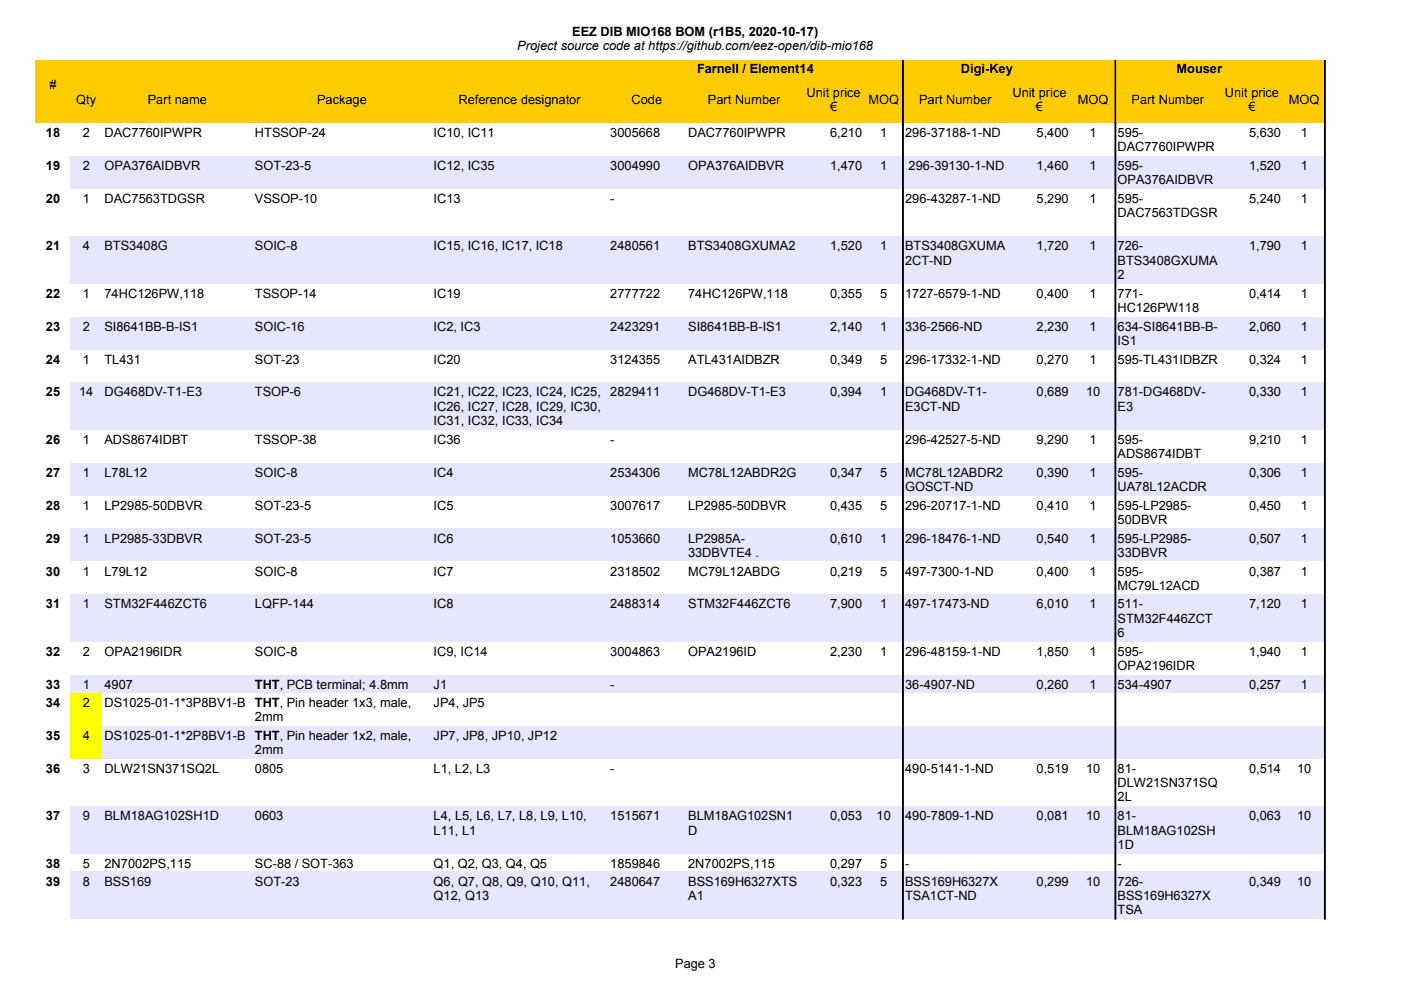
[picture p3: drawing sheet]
<svg xmlns="http://www.w3.org/2000/svg" width="297mm" height="210mm" viewBox="0 0 297 210" stroke-linecap="round" stroke-linejoin="round" font-family="sans-serif">
<defs><g id="words">
<g font-size="2.7">
<text x="109.7" y="10.6">Project source code at https://github.com/eez-open/dib-mio168</text>
<text x="121.3" y="7.5">EEZ DIB MIO168 BOM (r1B5, 2020-10-17)</text>
<text x="147.8" y="15.4">Farnell / Element14</text>
<text x="203.7" y="15.4">Digi-Key</text>
<text x="249.4" y="15.4">Mouser</text>
<text x="10.5" y="18.9">#</text>
<text x="16.2" y="22">Qty</text>
<text x="31.3" y="22">Part name</text>
<text x="67.2" y="22">Package</text>
<text x="97.2" y="22">Reference designator</text>
<text x="133.9" y="22">Code</text>
<text x="150.1" y="22">Part Number</text>
<text x="171" y="20.5">Unit price</text>
<text x="176" y="23.5">€</text>
<text x="184.1" y="22">MOQ</text>
<text x="194.9" y="22">Part Number</text>
<text x="214.7" y="20.5">Unit price</text>
<text x="219.6" y="23.5">€</text>
<text x="228.5" y="22">MOQ</text>
<text x="239.9" y="22">Part Number</text>
<text x="259.7" y="20.5">Unit price</text>
<text x="264.7" y="23.5">€</text>
<text x="273.3" y="22">MOQ</text>
<text x="9.7" y="29">18</text>
<text x="17.5" y="29">2</text>
<text x="22.2" y="29">DAC7760IPWPR</text>
<text x="54" y="29">HTSSOP-24</text>
<text x="91.9" y="29">IC10, IC11</text>
<text x="129.4" y="29">3005668</text>
<text x="145.9" y="29">DAC7760IPWPR</text>
<text x="176" y="29">6,210</text>
<text x="186.6" y="29">1</text>
<text x="191.9" y="29">296-37188-1-ND</text>
<text x="219.8" y="29">5,400</text>
<text x="231" y="29">1</text>
<text x="237" y="29">595-</text>
<text x="264.8" y="29">5,630</text>
<text x="275.8" y="29">1</text>
<text x="237" y="32.1">DAC7760IPWPR</text>
<text x="9.7" y="36">19</text>
<text x="17.5" y="36">2</text>
<text x="22.2" y="36">OPA376AIDBVR</text>
<text x="54" y="36">SOT-23-5</text>
<text x="91.9" y="36">IC12, IC35</text>
<text x="129.4" y="36">3004990</text>
<text x="145.9" y="36">OPA376AIDBVR</text>
<text x="176" y="36">1,470</text>
<text x="186.6" y="36">1</text>
<text x="192.7" y="36">296-39130-1-ND</text>
<text x="219.8" y="36">1,460</text>
<text x="231" y="36">1</text>
<text x="237" y="36">595-</text>
<text x="237" y="39.1">OPA376AIDBVR</text>
<text x="264.8" y="36">1,520</text>
<text x="275.8" y="36">1</text>
<text x="9.7" y="43">20</text>
<text x="17.5" y="43">1</text>
<text x="22.2" y="43">DAC7563TDGSR</text>
<text x="54" y="43">VSSOP-10</text>
<text x="91.9" y="43">IC13</text>
<text x="129.4" y="43">-</text>
<text x="191.9" y="43">296-43287-1-ND</text>
<text x="219.8" y="43">5,290</text>
<text x="231" y="43">1</text>
<text x="237" y="43">595-</text>
<text x="237" y="46">DAC7563TDGSR</text>
<text x="264.8" y="43">5,240</text>
<text x="275.8" y="43">1</text>
<text x="9.7" y="53.1">21</text>
<text x="17.5" y="53.1">4</text>
<text x="22.2" y="53.1">BTS3408G</text>
<text x="54" y="53.1">SOIC-8</text>
<text x="91.9" y="53.1">IC15, IC16, IC17, IC18</text>
<text x="129.4" y="53.1">2480561</text>
<text x="145.9" y="53.1">BTS3408GXUMA2</text>
<text x="176" y="53.1">1,520</text>
<text x="186.6" y="53.1">1</text>
<text x="191.9" y="53.1">BTS3408GXUMA</text>
<text x="219.8" y="53.1">1,720</text>
<text x="231" y="53.1">1</text>
<text x="237" y="53.1">726-</text>
<text x="264.8" y="53.1">1,790</text>
<text x="275.8" y="53.1">1</text>
<text x="191.9" y="56.1">2CT-ND</text>
<text x="237" y="56.1">BTS3408GXUMA</text>
<text x="237" y="59.1">2</text>
<text x="9.7" y="63.1">22</text>
<text x="17.5" y="63.1">1</text>
<text x="22.2" y="63.1">74HC126PW,118</text>
<text x="54" y="63.1">TSSOP-14</text>
<text x="91.9" y="63.1">IC19</text>
<text x="129.4" y="63.1">2777722</text>
<text x="145.9" y="63.1">74HC126PW,118</text>
<text x="176" y="63.1">0,355</text>
<text x="186.6" y="63.1">5</text>
<text x="191.9" y="63.1">1727-6579-1-ND</text>
<text x="219.8" y="63.1">0,400</text>
<text x="231" y="63.1">1</text>
<text x="237" y="63.1">771-</text>
<text x="264.8" y="63.1">0,414</text>
<text x="275.8" y="63.1">1</text>
<text x="9.7" y="70.1">23</text>
<text x="17.5" y="70.1">2</text>
<text x="22.2" y="70.1">SI8641BB-B-IS1</text>
<text x="54" y="70.1">SOIC-16</text>
<text x="91.9" y="70.1">IC2, IC3</text>
<text x="129.4" y="70.1">2423291</text>
<text x="145.9" y="70.1">SI8641BB-B-IS1</text>
<text x="176" y="70.1">2,140</text>
<text x="186.6" y="70.1">1</text>
<text x="191.9" y="70.1">336-2566-ND</text>
<text x="219.8" y="70.1">2,230</text>
<text x="231" y="70.1">1</text>
<text x="237" y="66.2">HC126PW118</text>
<text x="237" y="70.1">634-SI8641BB-B-</text>
<text x="264.8" y="70.1">2,060</text>
<text x="275.8" y="70.1">1</text>
<text x="9.7" y="77.1">24</text>
<text x="17.5" y="77.1">1</text>
<text x="22.2" y="77.1">TL431</text>
<text x="54" y="77.1">SOT-23</text>
<text x="91.9" y="77.1">IC20</text>
<text x="129.4" y="77.1">3124355</text>
<text x="145.9" y="77.1">ATL431AIDBZR</text>
<text x="176" y="77.1">0,349</text>
<text x="186.6" y="77.1">5</text>
<text x="191.9" y="77.1">296-17332-1-ND</text>
<text x="219.8" y="77.1">0,270</text>
<text x="231" y="77.1">1</text>
<text x="237" y="73.1">IS1</text>
<text x="237" y="77.1">595-TL431IDBZR</text>
<text x="264.8" y="77.1">0,324</text>
<text x="275.8" y="77.1">1</text>
<text x="9.7" y="84">25</text>
<text x="16.8" y="84">14</text>
<text x="22.2" y="84">DG468DV-T1-E3</text>
<text x="54" y="84">TSOP-6</text>
<text x="91.9" y="84">IC21, IC22, IC23, IC24, IC25,</text>
<text x="91.9" y="87.1">IC26, IC27, IC28, IC29, IC30,</text>
<text x="129.4" y="84">2829411</text>
<text x="145.9" y="84">DG468DV-T1-E3</text>
<text x="176" y="84">0,394</text>
<text x="186.6" y="84">1</text>
<text x="191.9" y="84">DG468DV-T1-</text>
<text x="191.9" y="87.1">E3CT-ND</text>
<text x="219.8" y="84">0,689</text>
<text x="230.3" y="84">10</text>
<text x="237" y="84">781-DG468DV-</text>
<text x="237" y="87.1">E3</text>
<text x="264.8" y="84">0,330</text>
<text x="275.8" y="84">1</text>
<text x="9.7" y="94.1">26</text>
<text x="17.5" y="94.1">1</text>
<text x="22.2" y="94.1">ADS8674IDBT</text>
<text x="54" y="94.1">TSSOP-38</text>
<text x="91.9" y="94.1">IC36</text>
<text x="91.9" y="90.1">IC31, IC32, IC33, IC34</text>
<text x="129.4" y="94.1">-</text>
<text x="191.9" y="94.1">296-42527-5-ND</text>
<text x="219.8" y="94.1">9,290</text>
<text x="231" y="94.1">1</text>
<text x="237" y="94.1">595-</text>
<text x="264.8" y="94.1">9,210</text>
<text x="275.8" y="94.1">1</text>
<text x="9.7" y="101.1">27</text>
<text x="17.5" y="101.1">1</text>
<text x="22.2" y="101.1">L78L12</text>
<text x="54" y="101.1">SOIC-8</text>
<text x="91.9" y="101.1">IC4</text>
<text x="129.4" y="101.1">2534306</text>
<text x="145.9" y="101.1">MC78L12ABDR2G</text>
<text x="176" y="101.1">0,347</text>
<text x="186.6" y="101.1">5</text>
<text x="191.9" y="101.1">MC78L12ABDR2</text>
<text x="219.8" y="101.1">0,390</text>
<text x="231" y="101.1">1</text>
<text x="237" y="97.2">ADS8674IDBT</text>
<text x="237" y="101.1">595-</text>
<text x="264.8" y="101.1">0,306</text>
<text x="275.8" y="101.1">1</text>
<text x="191.9" y="104.1">GOSCT-ND</text>
<text x="237" y="104.1">UA78L12ACDR</text>
<text x="9.7" y="108.1">28</text>
<text x="17.5" y="108.1">1</text>
<text x="22.2" y="108.1">LP2985-50DBVR</text>
<text x="54" y="108.1">SOT-23-5</text>
<text x="91.9" y="108.1">IC5</text>
<text x="129.4" y="108.1">3007617</text>
<text x="145.9" y="108.1">LP2985-50DBVR</text>
<text x="176" y="108.1">0,435</text>
<text x="186.6" y="108.1">5</text>
<text x="191.9" y="108.1">296-20717-1-ND</text>
<text x="219.8" y="108.1">0,410</text>
<text x="231" y="108.1">1</text>
<text x="237" y="108.1">595-LP2985-</text>
<text x="237" y="111.1">50DBVR</text>
<text x="264.8" y="108.1">0,450</text>
<text x="275.8" y="108.1">1</text>
<text x="9.7" y="115">29</text>
<text x="17.5" y="115">1</text>
<text x="22.2" y="115">LP2985-33DBVR</text>
<text x="54" y="115">SOT-23-5</text>
<text x="91.9" y="115">IC6</text>
<text x="129.4" y="115">1053660</text>
<text x="145.9" y="115">LP2985A-</text>
<text x="145.9" y="118.1">33DBVTE4 .</text>
<text x="176" y="115">0,610</text>
<text x="186.6" y="115">1</text>
<text x="191.9" y="115">296-18476-1-ND</text>
<text x="219.8" y="115">0,540</text>
<text x="231" y="115">1</text>
<text x="237" y="115">595-LP2985-</text>
<text x="237" y="118.1">33DBVR</text>
<text x="264.8" y="115">0,507</text>
<text x="275.8" y="115">1</text>
<text x="9.7" y="122">30</text>
<text x="17.5" y="122">1</text>
<text x="22.2" y="122">L79L12</text>
<text x="54" y="122">SOIC-8</text>
<text x="91.9" y="122">IC7</text>
<text x="129.4" y="122">2318502</text>
<text x="145.9" y="122">MC79L12ABDG</text>
<text x="176" y="122">0,219</text>
<text x="186.6" y="122">5</text>
<text x="191.9" y="122">497-7300-1-ND</text>
<text x="219.8" y="122">0,400</text>
<text x="231" y="122">1</text>
<text x="237" y="122">595-</text>
<text x="237" y="125.1">MC79L12ACD</text>
<text x="264.8" y="122">0,387</text>
<text x="275.8" y="122">1</text>
<text x="9.7" y="129">31</text>
<text x="17.5" y="129">1</text>
<text x="22.2" y="129">STM32F446ZCT6</text>
<text x="54" y="129">LQFP-144</text>
<text x="91.9" y="129">IC8</text>
<text x="129.4" y="129">2488314</text>
<text x="145.9" y="129">STM32F446ZCT6</text>
<text x="176" y="129">7,900</text>
<text x="186.6" y="129">1</text>
<text x="191.9" y="129">497-17473-ND</text>
<text x="219.8" y="129">6,010</text>
<text x="231" y="129">1</text>
<text x="237" y="129">511-</text>
<text x="264.8" y="129">7,120</text>
<text x="275.8" y="129">1</text>
<text x="237" y="132">STM32F446ZCT</text>
<text x="237" y="135.1">6</text>
<text x="9.7" y="139.1">32</text>
<text x="17.5" y="139.1">2</text>
<text x="22.2" y="139.1">OPA2196IDR</text>
<text x="54" y="139.1">SOIC-8</text>
<text x="91.9" y="139.1">IC9, IC14</text>
<text x="129.4" y="139.1">3004863</text>
<text x="145.9" y="139.1">OPA2196ID</text>
<text x="176" y="139.1">2,230</text>
<text x="186.6" y="139.1">1</text>
<text x="191.9" y="139.1">296-48159-1-ND</text>
<text x="219.8" y="139.1">1,850</text>
<text x="231" y="139.1">1</text>
<text x="237" y="139.1">595-</text>
<text x="237" y="142.1">OPA2196IDR</text>
<text x="264.8" y="139.1">1,940</text>
<text x="275.8" y="139.1">1</text>
<text x="9.7" y="146.1">33</text>
<text x="9.7" y="149.9">34</text>
<text x="17.5" y="146.1">1</text>
<text x="17.5" y="149.9">2</text>
<text x="22.2" y="146.1">4907</text>
<text x="22.2" y="149.9">DS1025-01-1*3P8BV1-B</text>
<text x="54" y="146.1">THT, PCB terminal; 4.8mm</text>
<text x="54" y="149.9">THT, Pin header 1x3, male,</text>
<text x="91.9" y="146.1">J1</text>
<text x="91.9" y="149.9">JP4, JP5</text>
<text x="129.4" y="146.1">-</text>
<text x="191.9" y="146.1">36-4907-ND</text>
<text x="219.8" y="146.1">0,260</text>
<text x="231" y="146.1">1</text>
<text x="237" y="146.1">534-4907</text>
<text x="264.8" y="146.1">0,257</text>
<text x="275.8" y="146.1">1</text>
<text x="54" y="152.9">2mm</text>
<text x="9.7" y="156.9">35</text>
<text x="17.5" y="156.9">4</text>
<text x="22.2" y="156.9">DS1025-01-1*2P8BV1-B</text>
<text x="54" y="156.9">THT, Pin header 1x2, male,</text>
<text x="54" y="159.9">2mm</text>
<text x="91.9" y="156.9">JP7, JP8, JP10, JP12</text>
<text x="9.7" y="163.8">36</text>
<text x="17.5" y="163.8">3</text>
<text x="22.2" y="163.8">DLW21SN371SQ2L</text>
<text x="54" y="163.8">0805</text>
<text x="91.9" y="163.8">L1, L2, L3</text>
<text x="129.4" y="163.8">-</text>
<text x="191.9" y="163.8">490-5141-1-ND</text>
<text x="219.8" y="163.8">0,519</text>
<text x="230.3" y="163.8">10</text>
<text x="237" y="163.8">81-</text>
<text x="237" y="166.9">DLW21SN371SQ</text>
<text x="264.8" y="163.8">0,514</text>
<text x="275" y="163.8">10</text>
<text x="9.7" y="173.9">37</text>
<text x="17.5" y="173.9">9</text>
<text x="22.2" y="173.9">BLM18AG102SH1D</text>
<text x="54" y="173.9">0603</text>
<text x="91.9" y="173.9">L4, L5, L6, L7, L8, L9, L10,</text>
<text x="129.4" y="173.9">1515671</text>
<text x="145.9" y="173.9">BLM18AG102SN1</text>
<text x="176" y="173.9">0,053</text>
<text x="185.8" y="173.9">10</text>
<text x="191.9" y="173.9">490-7809-1-ND</text>
<text x="219.8" y="173.9">0,081</text>
<text x="230.3" y="173.9">10</text>
<text x="237" y="169.9">2L</text>
<text x="237" y="173.9">81-</text>
<text x="264.8" y="173.9">0,063</text>
<text x="275" y="173.9">10</text>
<text x="91.9" y="177">L11, L1</text>
<text x="145.9" y="177">D</text>
<text x="237" y="177">BLM18AG102SH</text>
<text x="237" y="180">1D</text>
<text x="9.7" y="184">38</text>
<text x="17.5" y="184">5</text>
<text x="22.2" y="184">2N7002PS,115</text>
<text x="54" y="184">SC-88 / SOT-363</text>
<text x="91.9" y="184">Q1, Q2, Q3, Q4, Q5</text>
<text x="129.4" y="184">1859846</text>
<text x="145.9" y="184">2N7002PS,115</text>
<text x="176" y="184">0,297</text>
<text x="186.6" y="184">5</text>
<text x="191.9" y="184">-</text>
<text x="237" y="184">-</text>
<text x="9.7" y="187.7">39</text>
<text x="17.5" y="187.7">8</text>
<text x="22.2" y="187.7">BSS169</text>
<text x="54" y="187.7">SOT-23</text>
<text x="91.9" y="187.7">Q6, Q7, Q8, Q9, Q10, Q11,</text>
<text x="91.9" y="190.8">Q12, Q13</text>
<text x="129.4" y="187.7">2480647</text>
<text x="145.9" y="187.7">BSS169H6327XTS</text>
<text x="145.9" y="190.8">A1</text>
<text x="176" y="187.7">0,323</text>
<text x="186.6" y="187.7">5</text>
<text x="191.9" y="187.7">BSS169H6327X</text>
<text x="191.9" y="190.8">TSA1CT-ND</text>
<text x="219.8" y="187.7">0,299</text>
<text x="230.3" y="187.7">10</text>
<text x="237" y="187.7">726-</text>
<text x="237" y="190.8">BSS169H6327X</text>
<text x="264.8" y="187.7">0,349</text>
<text x="275" y="187.7">10</text>
<text x="237" y="193.8">TSA</text>
<text x="143.2" y="205.3">Page 3</text>
</g>
</g></defs>
<path d="M7.6 12.8h273.3v13.2h-273.3z" fill-rule="evenodd" fill="#fc0"/>
<g fill="#000" stroke="#000" stroke-width=".21">
<path d="M191.3 12.8h.2v13.3h-.2z" fill-rule="evenodd"/>
<path d="M236.4 12.8h.2v13.3h-.2z" fill-rule="evenodd"/>
<path d="M280.8 12.8h.2v13.3h-.2z" fill-rule="evenodd"/>
</g>
<g fill="#e6e6ff">
<path d="M14.9 33h266v7h-266z" fill-rule="evenodd"/>
<path d="M14.9 50.1h266v10h-266z" fill-rule="evenodd"/>
<path d="M14.9 67.1h266v7h-266z" fill-rule="evenodd"/>
<path d="M14.9 81.1h266v10h-266z" fill-rule="evenodd"/>
<path d="M14.9 98.1h266v7h-266z" fill-rule="evenodd"/>
<path d="M14.9 112.1h266v6.9h-266z" fill-rule="evenodd"/>
<path d="M14.9 126h266v10.1h-266z" fill-rule="evenodd"/>
<path d="M14.9 143.1h266v3.8h-266z" fill-rule="evenodd"/>
</g>
<g fill="#ff0">
<path d="M14.9 146.9h6.7v7h-6.7z" fill-rule="evenodd"/>
<path d="M14.9 153.9h6.7v6.9h-6.7z" fill-rule="evenodd"/>
</g>
<g fill="#e6e6ff">
<path d="M21.7 153.9h259.2v6.9h-259.2z" fill-rule="evenodd"/>
<path d="M14.9 171h266v10h-266z" fill-rule="evenodd"/>
<path d="M14.9 184.8h266v10h-266z" fill-rule="evenodd"/>
</g>
<g fill="#000" stroke="#000" stroke-width=".21">
<path d="M191.3 26.1h.2v168.8h-.2z" fill-rule="evenodd"/>
<path d="M236.4 26.1h.2v168.8h-.2z" fill-rule="evenodd"/>
<path d="M280.8 26.1h.2v168.8h-.2z" fill-rule="evenodd"/>
</g>
<use href="#words"/>
</svg>
